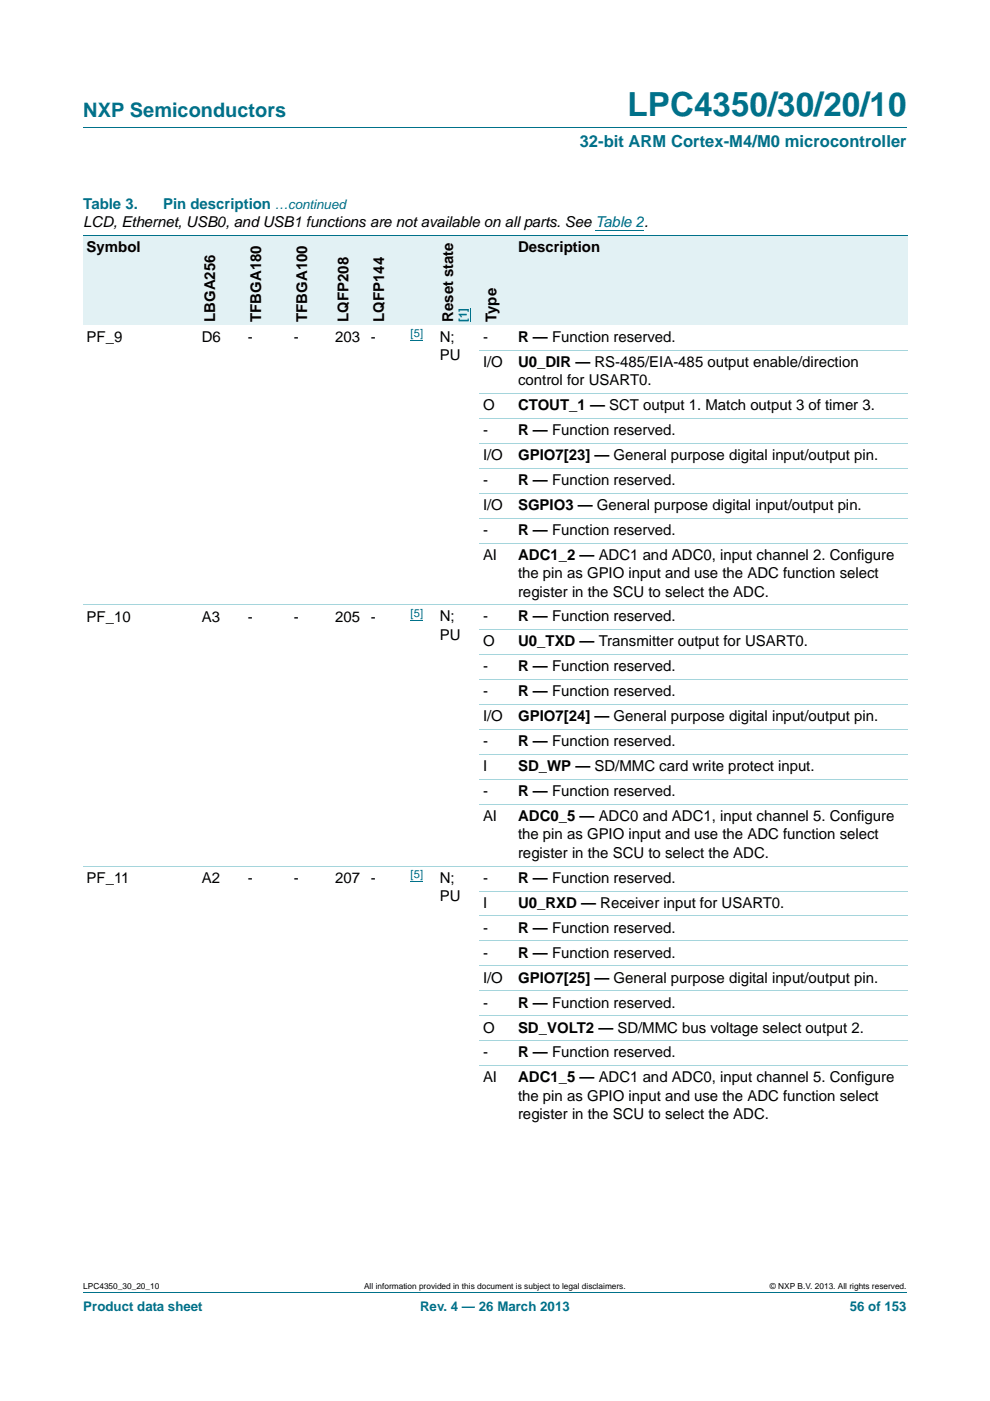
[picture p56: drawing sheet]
<svg xmlns="http://www.w3.org/2000/svg" width="210mm" height="297mm" viewBox="0 0 210 297" stroke-linecap="round" stroke-linejoin="round" font-family="sans-serif">
<defs><g id="words">
<text font-size="7" fill="#00718a" x="133.1" y="24.6">LPC4350/30/20/10</text>
<text font-size="4.2" fill="#00718a" x="17.7" y="24.9">NXP Semiconductors</text>
<text font-size="3.5" fill="#00718a" x="123" y="31.1">32-bit ARM Cortex-M4/M0 microcontroller</text>
<g font-size="3.2" fill="#00718a">
<text x="17.7" y="44.3">Table 3.</text>
<text x="34.6" y="44.3">Pin description</text>
</g>
<g font-size="3.2">
<text x="17.7" y="48.2">LCD, Ethernet, USB0, and USB1 functions are not available on all parts. See Table 2.</text>
<text x="18.4" y="53.4">Symbol</text>
<text x="109.9" y="53.4">Description</text>
<text x="45.6" y="68.3" transform="rotate(-90 45.6 68.3)">LBGA256</text>
<text x="55.4" y="68.3" transform="rotate(-90 55.4 68.3)">TFBGA180</text>
<text x="65.2" y="68.3" transform="rotate(-90 65.2 68.3)">TFBGA100</text>
<text x="73.9" y="68.3" transform="rotate(-90 73.9 68.3)">LQFP208</text>
<text x="81.5" y="68.3" transform="rotate(-90 81.5 68.3)">LQFP144</text>
<text x="96.1" y="68.3" transform="rotate(-90 96.1 68.3)">Reset state</text>
<text x="105.3" y="68.3" transform="rotate(-90 105.3 68.3)">Type</text>
<text x="18.4" y="72.5">PF_9</text>
<text x="42.8" y="72.5">D6</text>
<text x="52.6" y="72.5">-</text>
<text x="62.3" y="72.5">-</text>
<text x="71.1" y="72.5">203</text>
<text x="78.7" y="72.5">-</text>
<text x="93.3" y="72.5">N;</text>
<text x="93.3" y="76.4">PU</text>
<text x="102.4" y="72.5">-</text>
<text x="102.4" y="77.8">I/O</text>
<text x="109.9" y="72.5">R — Function reserved.</text>
<text x="109.9" y="77.8">U0_DIR — RS-485/EIA-485 output enable/direction</text>
<text x="109.9" y="81.7">control for USART0.</text>
<text x="102.4" y="87">O</text>
<text x="109.9" y="87">CTOUT_1 — SCT output 1. Match output 3 of timer 3.</text>
<text x="102.4" y="92.2">-</text>
<text x="109.9" y="92.2">R — Function reserved.</text>
<text x="102.4" y="97.5">I/O</text>
<text x="109.9" y="97.5">GPIO7[23] — General purpose digital input/output pin.</text>
<text x="102.4" y="102.8">-</text>
<text x="109.9" y="102.8">R — Function reserved.</text>
<text x="102.4" y="108.1">I/O</text>
<text x="102.4" y="113.4">-</text>
<text x="109.9" y="108.1">SGPIO3 — General purpose digital input/output pin.</text>
<text x="109.9" y="113.4">R — Function reserved.</text>
<text x="102.4" y="118.7">AI</text>
<text x="109.9" y="118.7">ADC1_2 — ADC1 and ADC0, input channel 2. Configure</text>
<text x="109.9" y="122.6">the pin as GPIO input and use the ADC function select</text>
<text x="18.4" y="131.8">PF_10</text>
<text x="42.8" y="131.8">A3</text>
<text x="52.6" y="131.8">-</text>
<text x="62.3" y="131.8">-</text>
<text x="71.1" y="131.8">205</text>
<text x="78.7" y="131.8">-</text>
<text x="93.3" y="131.8">N;</text>
<text x="102.4" y="131.8">-</text>
<text x="109.9" y="126.5">register in the SCU to select the ADC.</text>
<text x="109.9" y="131.8">R — Function reserved.</text>
<text x="93.3" y="135.6">PU</text>
<text x="102.4" y="137.1">O</text>
<text x="109.9" y="137.1">U0_TXD — Transmitter output for USART0.</text>
<text x="102.4" y="142.3">-</text>
<text x="109.9" y="142.3">R — Function reserved.</text>
<text x="102.4" y="147.6">-</text>
<text x="109.9" y="147.6">R — Function reserved.</text>
<text x="102.4" y="152.9">I/O</text>
<text x="109.9" y="152.9">GPIO7[24] — General purpose digital input/output pin.</text>
<text x="102.4" y="158.2">-</text>
<text x="109.9" y="158.2">R — Function reserved.</text>
<text x="102.4" y="163.5">I</text>
<text x="109.9" y="163.5">SD_WP — SD/MMC card write protect input.</text>
<text x="102.4" y="168.8">-</text>
<text x="109.9" y="168.8">R — Function reserved.</text>
<text x="102.4" y="174.1">AI</text>
<text x="109.9" y="174.1">ADC0_5 — ADC0 and ADC1, input channel 5. Configure</text>
<text x="109.9" y="178">the pin as GPIO input and use the ADC function select</text>
<text x="109.9" y="181.9">register in the SCU to select the ADC.</text>
<text x="18.4" y="187.2">PF_11</text>
<text x="42.8" y="187.2">A2</text>
<text x="52.6" y="187.2">-</text>
<text x="62.3" y="187.2">-</text>
<text x="71.1" y="187.2">207</text>
<text x="78.7" y="187.2">-</text>
<text x="93.3" y="187.2">N;</text>
<text x="93.3" y="191">PU</text>
<text x="102.4" y="187.2">-</text>
<text x="109.9" y="187.2">R — Function reserved.</text>
<text x="102.4" y="192.4">I</text>
<text x="102.4" y="197.7">-</text>
<text x="109.9" y="192.4">U0_RXD — Receiver input for USART0.</text>
<text x="109.9" y="197.7">R — Function reserved.</text>
<text x="102.4" y="203">-</text>
<text x="109.9" y="203">R — Function reserved.</text>
<text x="102.4" y="208.3">I/O</text>
<text x="109.9" y="208.3">GPIO7[25] — General purpose digital input/output pin.</text>
<text x="102.4" y="213.6">-</text>
<text x="109.9" y="213.6">R — Function reserved.</text>
<text x="102.4" y="218.9">O</text>
<text x="109.9" y="218.9">SD_VOLT2 — SD/MMC bus voltage select output 2.</text>
<text x="102.4" y="224.2">-</text>
<text x="109.9" y="224.2">R — Function reserved.</text>
<text x="102.4" y="229.5">AI</text>
<text x="109.9" y="229.5">ADC1_5 — ADC1 and ADC0, input channel 5. Configure</text>
<text x="109.9" y="233.4">the pin as GPIO input and use the ADC function select</text>
<text x="109.9" y="237.2">register in the SCU to select the ADC.</text>
</g>
<g font-size="2.8" fill="#00718a">
<text x="58.3" y="44.3">…continued</text>
<text x="17.7" y="277.9">Product data sheet</text>
<text x="89.1" y="277.9">Rev. 4 — 26 March 2013</text>
<text x="180.2" y="277.9">56 of 153</text>
</g>
<g font-size="2.4" fill="#00f">
<text x="87.1" y="71.5">[5]</text>
<text x="99" y="68.3" transform="rotate(-90 99 68.3)">[1]</text>
<text x="87.1" y="130.8">[5]</text>
<text x="87.1" y="186.2">[5]</text>
</g>
<g font-size="1.8">
<text x="17.7" y="273.3">LPC4350_30_20_10</text>
<text x="77.2" y="273.3">All information provided in this document is subject to legal disclaimers.</text>
<text x="163.3" y="273.3">© NXP B.V. 2013. All rights reserved.</text>
</g>
</g></defs>
<path d="M17.7 27h174.6M17.7 273.9h174.6" fill="none" stroke="#00718a" stroke-width=".21"/>
<path d="M126.3 48.9h10.3M87.1 72.2h2.6M87.1 131.5h2.6M87.1 186.9h2.6" fill="none" stroke="#00f" stroke-width=".21"/>
<g fill="#e2f1f4">
<path d="M17.7 49.9h24.4v19.1h-24.4z"/>
<path d="M42.1 49.9h9.8v19.1h-9.8z"/>
<path d="M51.9 49.9h9.7v19.1h-9.7z"/>
<path d="M61.6 49.9h8.8v19.1h-8.8z"/>
<path d="M70.4 49.9h7.6v19.1h-7.6z"/>
<path d="M78 49.9h8.4v19.1h-8.4z"/>
<path d="M86.4 49.9h15.3v19.1h-15.3z"/>
</g>
<path d="M99.7 65.3v3" fill="none" stroke="#00f" stroke-width=".21"/>
<g fill="#e2f1f4">
<path d="M101.7 49.9h7.5v19.1h-7.5z"/>
<path d="M109.2 49.9h83.3v19.1h-83.3z"/>
</g>
<path d="M17.7 49.9h174.8" fill="none" stroke="#00718a" stroke-width=".21"/>
<g fill="none" stroke="#a5d5dc" stroke-width=".21">
<path d="M101.7 74.3h90.8M101.7 83.4h90.8M101.7 88.7h90.8M101.7 94h90.8M101.7 99.3h90.8M101.7 104.6h90.8M101.7 109.9h90.8M101.7 115.2h90.8M17.7 128.2h174.8M101.7 133.5h90.8M101.7 138.8h90.8M101.7 144.1h90.8"/>
<path d="M101.7 149.4h90.8M101.7 154.7h90.8M101.7 160h90.8M101.7 165.3h90.8M101.7 170.6h90.8M17.7 183.6h174.8M101.7 188.9h90.8M101.7 194.2h90.8M101.7 199.5h90.8M101.7 204.8h90.8M101.7 210.1h90.8M101.7 215.4h90.8"/>
<path d="M101.7 220.7h90.8M101.7 226h90.8"/>
</g>
<use href="#words"/>
</svg>
